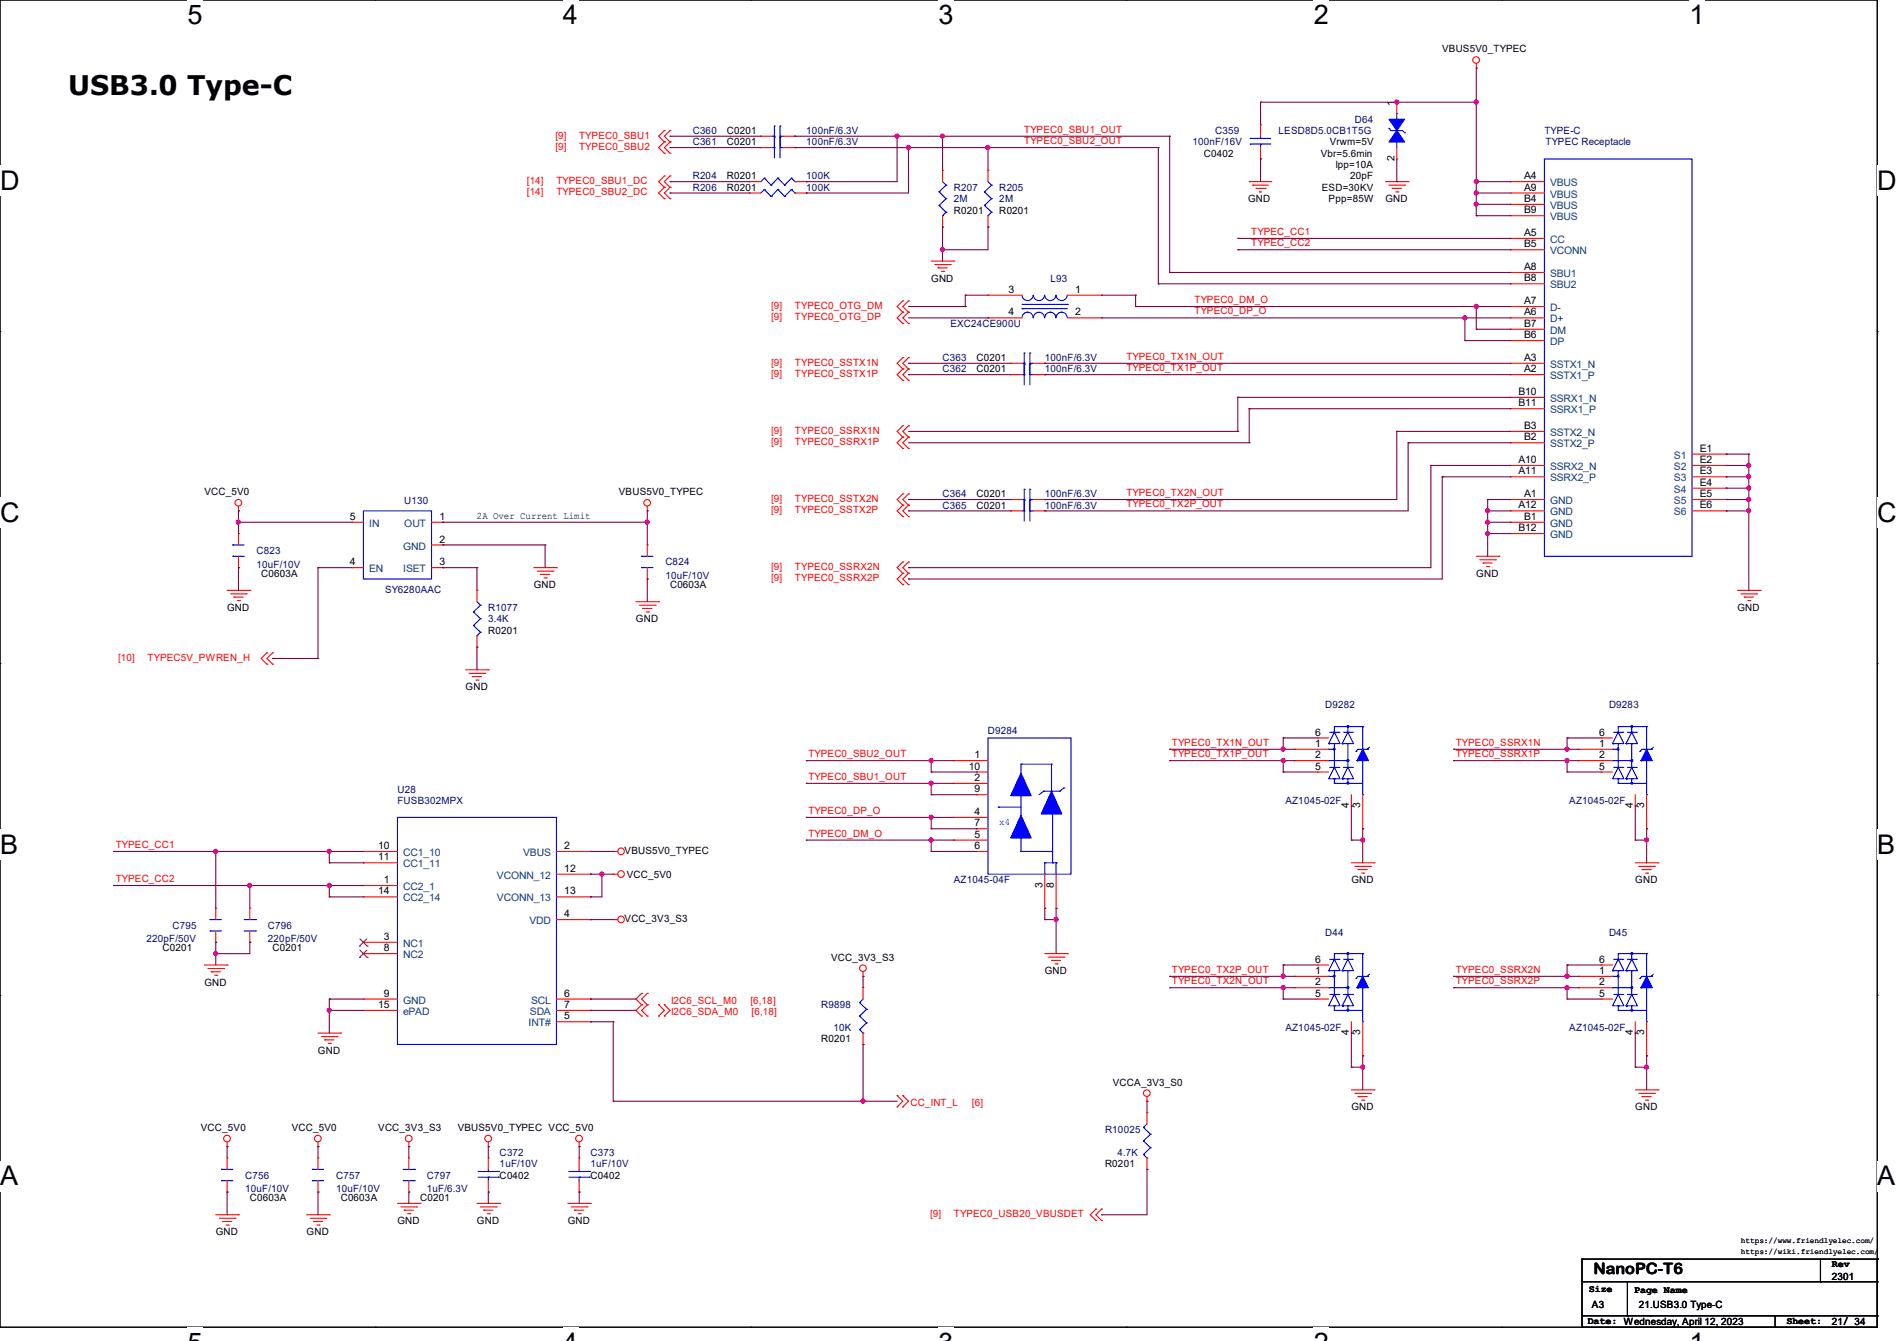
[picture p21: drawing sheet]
<svg xmlns="http://www.w3.org/2000/svg" width="297mm" height="210mm" viewBox="0 0 297 210" stroke-linecap="round" stroke-linejoin="round" font-family="sans-serif">
<defs><g id="words">
<g font-size="4.2">
<text x="29.4" y="3.8">5</text>
<text x="88.1" y="3.8">4</text>
<text x="146.9" y="3.8">3</text>
<text x="205.7" y="3.8">2</text>
<text x="264.5" y="3.8">1</text>
<text x="10.7" y="14.9">USB3.0 Type-C</text>
<text x="0" y="29.8">D</text>
<text x="293.9" y="29.8">D</text>
<text x="0" y="81.7">C</text>
<text x="293.9" y="81.7">C</text>
<text x="0" y="133.7">B</text>
<text x="293.9" y="133.7">B</text>
<text x="0" y="185.6">A</text>
<text x="293.9" y="185.6">A</text>
</g>
<text font-size="2.5" x="249.5" y="199.5">NanoPC-T6</text>
<g font-size="1.6">
<text x="225.8" y="8.2">VBUS5V0_TYPEC</text>
<text x="218.3" y="16.6" transform="rotate(-90 218.3 16.6)">1</text>
<text x="113.8" y="21">C0201</text>
<text x="113.8" y="22.8">C0201</text>
<text x="208.2" y="22.8">Vrwm=5V</text>
<text x="113.8" y="28.1">R0201</text>
<text x="113.8" y="29.9">R0201</text>
<text x="188.5" y="24.6">C0402</text>
<text x="206.8" y="24.6">Vbr=5.6min</text>
<text x="207" y="29.9">ESD=30KV</text>
<text x="209.1" y="26.3">Ipp=10A</text>
<text x="211.4" y="28.1">20pF</text>
<text x="218.3" y="25.2" transform="rotate(-90 218.3 25.2)">2</text>
<text x="238.6" y="28.1">A4</text>
<text x="238.6" y="29.8">A9</text>
<text x="149.4" y="33.4">R0201</text>
<text x="156.5" y="33.4">R0201</text>
<text x="195.4" y="31.7">GND</text>
<text x="208" y="31.7">Ppp=85W</text>
<text x="216.9" y="31.7">GND</text>
<text x="238.6" y="33.4">B9</text>
<text x="238.6" y="31.6">B4</text>
<text x="238.6" y="37">A5</text>
<text x="238.6" y="38.7">B5</text>
<text x="145.8" y="44.1">GND</text>
<text x="157.9" y="45.8">3</text>
<text x="168.4" y="45.8">1</text>
<text x="238.6" y="47.6">A7</text>
<text x="238.6" y="42.3">A8</text>
<text x="238.6" y="44.1">B8</text>
<text x="157.9" y="49.4">4</text>
<text x="168.4" y="49.4">2</text>
<text x="238.6" y="49.4">A6</text>
<text x="238.6" y="51.2">B7</text>
<text x="238.6" y="53">B6</text>
<text x="152.9" y="56.6">C0201</text>
<text x="152.9" y="58.3">C0201</text>
<text x="238.6" y="58.3">A2</text>
<text x="238.6" y="56.5">A3</text>
<text x="237.7" y="63.6">B11</text>
<text x="237.7" y="61.8">B10</text>
<text x="238.6" y="67.2">B3</text>
<text x="238.6" y="69">B2</text>
<text x="266.1" y="70.7">E1</text>
<text x="32" y="77.6">VCC_5V0</text>
<text x="96.9" y="77.6">VBUS5V0_TYPEC</text>
<text x="152.9" y="77.9">C0201</text>
<text x="237.7" y="72.5">A10</text>
<text x="237.7" y="74.3">A11</text>
<text x="238.6" y="77.9">A1</text>
<text x="266.1" y="72.5">E2</text>
<text x="266.1" y="74.3">E3</text>
<text x="266.1" y="76.1">E4</text>
<text x="266.1" y="77.9">E5</text>
<text x="54.8" y="81.4">5</text>
<text x="68.8" y="81.4">1</text>
<text x="74.7" y="81.2">2A Over Current Limit</text>
<text x="152.9" y="79.7">C0201</text>
<text x="237.7" y="79.6">A12</text>
<text x="237.7" y="83.2">B12</text>
<text x="238.6" y="81.4">B1</text>
<text x="266.1" y="79.6">E6</text>
<text x="54.8" y="88.5">4</text>
<text x="68.8" y="85">2</text>
<text x="68.8" y="88.5">3</text>
<text x="35.6" y="95.7">GND</text>
<text x="40.9" y="90.3">C0603A</text>
<text x="83.6" y="92.1">GND</text>
<text x="104.9" y="92.1">C0603A</text>
<text x="231.1" y="90.3">GND</text>
<text x="272" y="95.7">GND</text>
<text x="76.5" y="99.2">R0201</text>
<text x="99.6" y="97.4">GND</text>
<text x="72.9" y="108.1">GND</text>
<text x="152.6" y="118.7">1</text>
<text x="205.9" y="117">1</text>
<text x="205.9" y="118.7">2</text>
<text x="205.9" y="115.2">6</text>
<text x="250.4" y="117">1</text>
<text x="250.4" y="118.7">2</text>
<text x="250.4" y="115.2">6</text>
<text x="151.7" y="120.5">10</text>
<text x="152.6" y="122.3">2</text>
<text x="152.6" y="124.1">9</text>
<text x="205.9" y="120.5">5</text>
<text x="250.4" y="120.5">5</text>
<text x="152.6" y="127.6">4</text>
<text x="152.6" y="131.2">5</text>
<text x="152.6" y="129.4">7</text>
<text x="211.2" y="126.6" transform="rotate(-90 211.2 126.6)">4</text>
<text x="213" y="126.6" transform="rotate(-90 213 126.6)">3</text>
<text x="255.7" y="126.6" transform="rotate(-90 255.7 126.6)">4</text>
<text x="257.4" y="126.6" transform="rotate(-90 257.4 126.6)">3</text>
<text x="59.2" y="133">10</text>
<text x="59.2" y="134.7">11</text>
<text x="88.3" y="133">2</text>
<text x="88.3" y="136.5">12</text>
<text x="97.8" y="133.7">VBUS5V0_TYPEC</text>
<text x="98.1" y="137.5">VCC_5V0</text>
<text x="152.6" y="133">6</text>
<text x="59.2" y="140.1">14</text>
<text x="60.1" y="138.3">1</text>
<text x="88.3" y="143.6">4</text>
<text x="88.3" y="140.1">13</text>
<text x="163.2" y="139" transform="rotate(-90 163.2 139)">3</text>
<text x="165" y="139" transform="rotate(-90 165 139)">8</text>
<text x="211.6" y="138.3">GND</text>
<text x="256" y="138.3">GND</text>
<text x="25.4" y="149">C0201</text>
<text x="42.7" y="149">C0201</text>
<text x="60.1" y="147.2">3</text>
<text x="60.1" y="149">8</text>
<text x="97.8" y="144.4">VCC_3V3_S3</text>
<text x="32" y="154.3">GND</text>
<text x="130.1" y="150.4">VCC_3V3_S3</text>
<text x="163.6" y="152.6">GND</text>
<text x="205.9" y="152.5">1</text>
<text x="205.9" y="154.3">2</text>
<text x="205.9" y="150.8">6</text>
<text x="250.4" y="152.5">1</text>
<text x="250.4" y="154.3">2</text>
<text x="250.4" y="150.8">6</text>
<text x="59.2" y="157.9">15</text>
<text x="60.1" y="156.1">9</text>
<text x="88.3" y="159.6">5</text>
<text x="88.3" y="156.1">6</text>
<text x="88.3" y="157.9">7</text>
<text x="205.9" y="156.1">5</text>
<text x="250.4" y="156.1">5</text>
<text x="49.8" y="165">GND</text>
<text x="128.6" y="163.2">R0201</text>
<text x="211.2" y="162.1" transform="rotate(-90 211.2 162.1)">4</text>
<text x="213" y="162.1" transform="rotate(-90 213 162.1)">3</text>
<text x="255.7" y="162.1" transform="rotate(-90 255.7 162.1)">4</text>
<text x="257.4" y="162.1" transform="rotate(-90 257.4 162.1)">3</text>
<text x="174.2" y="170">VCCA_3V3_S0</text>
<text x="211.6" y="173.9">GND</text>
<text x="256" y="173.9">GND</text>
<text x="31.5" y="177.1">VCC_5V0</text>
<text x="45.7" y="177.1">VCC_5V0</text>
<text x="59.2" y="177.1">VCC_3V3_S3</text>
<text x="71.7" y="177.1">VBUS5V0_TYPEC VCC_5V0</text>
<text x="78.2" y="184.6">C0402</text>
<text x="92.5" y="184.6">C0402</text>
<text x="173" y="182.8">R0201</text>
<text x="39.1" y="188.1">C0603A</text>
<text x="53.3" y="188.1">C0603A</text>
<text x="62.2" y="191.7">GND</text>
<text x="65.8" y="188.1">C0201</text>
<text x="74.7" y="191.7">GND</text>
<text x="88.9" y="191.7">GND</text>
<text x="33.8" y="193.5">GND</text>
<text x="48" y="193.5">GND</text>
<text x="248.8" y="202.4">Size</text>
<text x="255.9" y="202.5">Page Name</text>
<text x="286.8" y="200.4">2301</text>
<text x="286.8" y="198.5">Rev</text>
<text x="248.6" y="207.3">Date: Wednesday, April 12, 2023</text>
<text x="249.3" y="204.8">A3</text>
<text x="256.6" y="204.8">21.USB3.0 Type-C</text>
<text x="279.7" y="207.3">Sheet:</text>
<text x="286.8" y="207.5">21/ 34</text>
</g>
<g font-size="1.6" fill="#f00">
<text x="87" y="23.5">[9]</text>
<text x="87" y="21.7">[9]</text>
<text x="90.7" y="23.5">TYPEC0_SBU2</text>
<text x="90.7" y="21.7">TYPEC0_SBU1</text>
<text x="160.4" y="20.8">TYPEC0_SBU1_OUT</text>
<text x="160.4" y="22.6">TYPEC0_SBU2_OUT</text>
<text x="82.5" y="28.8">[14]</text>
<text x="87.1" y="28.8">TYPEC0_SBU1_DC</text>
<text x="82.5" y="30.6">[14]</text>
<text x="87.1" y="30.6">TYPEC0_SBU2_DC</text>
<text x="195.9" y="36.8">TYPEC_CC1</text>
<text x="195.9" y="38.6">TYPEC_CC2</text>
<text x="187" y="47.5">TYPEC0_DM_O</text>
<text x="120.7" y="48.4">[9]</text>
<text x="120.7" y="50.2">[9]</text>
<text x="124.5" y="48.4">TYPEC0_OTG_DM</text>
<text x="124.5" y="50.2">TYPEC0_OTG_DP</text>
<text x="187" y="49.2">TYPEC0_DP_O</text>
<text x="120.7" y="57.3">[9]</text>
<text x="120.7" y="59.1">[9]</text>
<text x="124.5" y="57.3">TYPEC0_SSTX1N</text>
<text x="124.5" y="59.1">TYPEC0_SSTX1P</text>
<text x="176.4" y="58.1">TYPEC0_TX1P_OUT</text>
<text x="176.4" y="56.3">TYPEC0_TX1N_OUT</text>
<text x="120.7" y="67.9">[9]</text>
<text x="120.7" y="69.7">[9]</text>
<text x="124.5" y="67.9">TYPEC0_SSRX1N</text>
<text x="124.5" y="69.7">TYPEC0_SSRX1P</text>
<text x="176.4" y="77.7">TYPEC0_TX2N_OUT</text>
<text x="120.7" y="80.4">[9]</text>
<text x="120.7" y="78.6">[9]</text>
<text x="124.5" y="80.4">TYPEC0_SSTX2P</text>
<text x="124.5" y="78.6">TYPEC0_SSTX2N</text>
<text x="176.4" y="79.5">TYPEC0_TX2P_OUT</text>
<text x="120.7" y="89.3">[9]</text>
<text x="124.5" y="89.3">TYPEC0_SSRX2N</text>
<text x="120.7" y="91.1">[9]</text>
<text x="124.5" y="91.1">TYPEC0_SSRX2P</text>
<text x="18.5" y="103.5">[10]</text>
<text x="23.1" y="103.5">TYPEC5V_PWREN_H</text>
<text x="126.6" y="118.6">TYPEC0_SBU2_OUT</text>
<text x="183.5" y="118.6">TYPEC0_TX1P_OUT</text>
<text x="183.5" y="116.8">TYPEC0_TX1N_OUT</text>
<text x="227.9" y="116.8">TYPEC0_SSRX1N</text>
<text x="227.9" y="118.6">TYPEC0_SSRX1P</text>
<text x="126.6" y="122.1">TYPEC0_SBU1_OUT</text>
<text x="126.6" y="127.5">TYPEC0_DP_O</text>
<text x="126.6" y="131">TYPEC0_DM_O</text>
<text x="18.1" y="132.8">TYPEC_CC1</text>
<text x="18.1" y="138.1">TYPEC_CC2</text>
<text x="183.5" y="152.4">TYPEC0_TX2P_OUT</text>
<text x="183.5" y="154.1">TYPEC0_TX2N_OUT</text>
<text x="227.9" y="154.1">TYPEC0_SSRX2P</text>
<text x="227.9" y="152.4">TYPEC0_SSRX2N</text>
<text x="105.1" y="157.2">I2C6_SCL_M0</text>
<text x="105.1" y="159">I2C6_SDA_M0</text>
<text x="117.5" y="157.2">[6,18]</text>
<text x="117.7" y="159">[6,18]</text>
<text x="142.6" y="173.2">CC_INT_L</text>
<text x="152.2" y="173.2">[6]</text>
<text x="145.6" y="190.6">[9]</text>
<text x="149.4" y="190.6">TYPEC0_USB20_VBUSDET</text>
</g>
<g font-size="1.6" fill="#000080">
<text x="108.5" y="21">C360</text>
<text x="108.5" y="22.8">C361</text>
<text x="126.2" y="21">100nF/6.3V</text>
<text x="126.2" y="22.8">100nF/6.3V</text>
<text x="186.7" y="22.8">100nF/16V</text>
<text x="190.2" y="21">C359</text>
<text x="200.2" y="21">LESD8D5.0CB1T5G</text>
<text x="212.1" y="19.2">D64</text>
<text x="241.8" y="21">TYPE-C</text>
<text x="242" y="22.8">TYPEC Receptacle</text>
<text x="108.5" y="28.1">R204</text>
<text x="108.5" y="29.9">R206</text>
<text x="126.2" y="28.1">100K</text>
<text x="126.2" y="29.9">100K</text>
<text x="149.4" y="29.9">R207</text>
<text x="156.5" y="29.9">R205</text>
<text x="149.4" y="31.7">2M</text>
<text x="156.5" y="31.7">2M</text>
<text x="164.5" y="44.1">L93</text>
<text x="148.8" y="51.2">EXC24CE900U</text>
<text x="147.6" y="56.6">C363</text>
<text x="147.6" y="58.3">C362</text>
<text x="163.6" y="56.6">100nF/6.3V</text>
<text x="163.6" y="58.3">100nF/6.3V</text>
<text x="147.6" y="77.9">C364</text>
<text x="163.6" y="77.9">100nF/6.3V</text>
<text x="63.3" y="78.9">U130</text>
<text x="147.6" y="79.7">C365</text>
<text x="163.6" y="79.7">100nF/6.3V</text>
<text x="40.2" y="86.8">C823</text>
<text x="40.2" y="88.9">10uF/10V</text>
<text x="104.2" y="88.6">C824</text>
<text x="60.3" y="92.8">SY6280AAC</text>
<text x="76.5" y="95.7">R1077</text>
<text x="104.2" y="90.7">10uF/10V</text>
<text x="76.5" y="97.4">3.4K</text>
<text x="207.5" y="111">D9282</text>
<text x="251.9" y="111">D9283</text>
<text x="154.7" y="114.9">D9284</text>
<text x="62.2" y="124.1">U28</text>
<text x="62.2" y="125.9">FUSB302MPX</text>
<text x="201.3" y="125.9">AZ1045-02F</text>
<text x="245.7" y="125.9">AZ1045-02F</text>
<text x="149.4" y="138.3">AZ1045-04F</text>
<text x="22.9" y="147.6">220pF/50V</text>
<text x="27" y="145.5">C795</text>
<text x="42" y="145.5">C796</text>
<text x="42" y="147.6">220pF/50V</text>
<text x="207.5" y="146.5">D44</text>
<text x="251.9" y="146.5">D45</text>
<text x="128.6" y="157.9">R9898</text>
<text x="130.5" y="161.5">10K</text>
<text x="201.3" y="161.5">AZ1045-02F</text>
<text x="245.7" y="161.5">AZ1045-02F</text>
<text x="173" y="177.5">R10025</text>
<text x="38.4" y="184.6">C756</text>
<text x="52.6" y="184.6">C757</text>
<text x="66.8" y="184.6">C797</text>
<text x="78.2" y="181">C372</text>
<text x="78.2" y="182.8">1uF/10V</text>
<text x="92.5" y="181">C373</text>
<text x="92.5" y="182.8">1uF/10V</text>
<text x="175" y="181">4.7K</text>
<text x="38.4" y="186.7">10uF/10V</text>
<text x="52.6" y="186.7">10uF/10V</text>
<text x="66.8" y="186.7">1uF/6.3V</text>
</g>
<g font-size="1.6" fill="#004080">
<text x="242.7" y="29.2">VBUS</text>
<text x="242.7" y="30.9">VBUS</text>
<text x="242.7" y="34.5">VBUS</text>
<text x="242.7" y="32.7">VBUS</text>
<text x="242.7" y="38.1">CC</text>
<text x="242.7" y="39.8">VCONN</text>
<text x="242.7" y="43.4">SBU1</text>
<text x="242.7" y="45.2">SBU2</text>
<text x="242.7" y="50.5">D+</text>
<text x="242.7" y="48.7">D-</text>
<text x="242.7" y="52.3">DM</text>
<text x="242.7" y="59.4">SSTX1_P</text>
<text x="242.7" y="57.6">SSTX1_N</text>
<text x="242.7" y="54.1">DP</text>
<text x="242.7" y="64.7">SSRX1_P</text>
<text x="242.7" y="63">SSRX1_N</text>
<text x="242.7" y="68.3">SSTX2_N</text>
<text x="242.7" y="70.1">SSTX2_P</text>
<text x="262.1" y="71.8">S1</text>
<text x="242.7" y="73.6">SSRX2_N</text>
<text x="242.7" y="75.4">SSRX2_P</text>
<text x="262.1" y="73.6">S2</text>
<text x="262.1" y="75.4">S3</text>
<text x="262.1" y="77.2">S4</text>
<text x="57.8" y="82.5">IN</text>
<text x="63.3" y="82.5">OUT</text>
<text x="242.7" y="79">GND</text>
<text x="242.7" y="80.7">GND</text>
<text x="242.7" y="82.5">GND</text>
<text x="262.1" y="79">S5</text>
<text x="262.1" y="80.7">S6</text>
<text x="57.8" y="89.6">EN</text>
<text x="63.1" y="86.1">GND</text>
<text x="63.1" y="89.6">ISET</text>
<text x="242.7" y="84.3">GND</text>
<text x="63.1" y="134.1">CC1_10</text>
<text x="63.1" y="135.8">CC1_11</text>
<text x="77.8" y="137.6">VCONN_12</text>
<text x="81.9" y="134.1">VBUS</text>
<text x="63.1" y="139.4">CC2_1</text>
<text x="63.1" y="141.2">CC2_14</text>
<text x="77.8" y="141.2">VCONN_13</text>
<text x="63.1" y="148.3">NC1</text>
<text x="82.9" y="144.7">VDD</text>
<text x="63.1" y="150.1">NC2</text>
<text x="63.1" y="157.2">GND</text>
<text x="63.1" y="159">ePAD</text>
<text x="82.8" y="160.7">INT#</text>
<text x="83" y="159">SDA</text>
<text x="83.1" y="157.2">SCL</text>
</g>
<text font-size="1.6" fill="#00f" x="156.5" y="129.2">x4</text>
<g font-size="1.2">
<text x="272.6" y="196.4">https://wiki.friendlyelec.com/</text>
<text x="272.6" y="194.6">https://www.friendlyelec.com/</text>
</g>
</g></defs>
<path d="M0 0h293.9v207.9h-293.9z" fill="none" stroke="#000" stroke-width=".17"/>
<g fill="#fff">
<path d="M29.4 0h2.3v4.7h-2.3z"/>
<path d="M29.4 207.9h2.3v2.1h-2.3z"/>
</g>
<path d="M58.8 0h.1M58.8 207.9h.1" fill="none" stroke="#000" stroke-width=".17"/>
<g fill="#fff">
<path d="M88.1 0h2.4v4.7h-2.4z"/>
<path d="M88.1 207.9h2.4v2.1h-2.4z"/>
</g>
<path d="M117.6 0h.1M117.6 207.9h.1" fill="none" stroke="#000" stroke-width=".17"/>
<g fill="#fff">
<path d="M146.9 0h2.4v4.7h-2.4z"/>
<path d="M146.9 207.9h2.4v2.1h-2.4z"/>
</g>
<path d="M176.3 0h.1M176.3 207.9h.1" fill="none" stroke="#000" stroke-width=".17"/>
<g fill="#fff">
<path d="M205.7 0h2.4v4.7h-2.4z"/>
<path d="M205.7 207.9h2.4v2.1h-2.4z"/>
</g>
<path d="M235.1 0h.1M235.1 207.9h.1" fill="none" stroke="#000" stroke-width=".17"/>
<g fill="#fff">
<path d="M264.5 0h2.4v4.7h-2.4z"/>
<path d="M264.5 207.9h2.4v2.1h-2.4z"/>
<path d="M0 26h3v4.7h-3z"/>
<path d="M293.9 26h3.1v4.7h-3.1z"/>
<path d="M0 77.9h3v4.7h-3z"/>
<path d="M293.9 77.9h3.1v4.7h-3.1z"/>
</g>
<path d="M0 51.9h.1M293.9 51.9h.1" fill="none" stroke="#000" stroke-width=".17"/>
<g fill="#fff">
<path d="M0 129.9h2.8v4.7h-2.8z"/>
<path d="M293.9 129.9h2.9v4.7h-2.9z"/>
</g>
<path d="M0 103.9h.1M293.9 103.9h.1" fill="none" stroke="#000" stroke-width=".17"/>
<g fill="#fff">
<path d="M0 181.8h2.8v4.8h-2.8z"/>
<path d="M293.8 181.8h3v4.8h-3z"/>
</g>
<g fill="none" stroke="#000" stroke-width=".17">
<path d="M0 155.9h.1M293.9 155.9h.1M247.7 197.2h.1M247.7 197.2v10.7M247.7 197.2h46.2M285 197.2v3.5M293.9 197.2h.1M293.9 197.2v10.7h-46.2M247.7 207.9h.1M247.7 200.7h46.2M247.7 206.1h46.2M254.8 206.1h.1"/>
<path d="M254.8 200.7v5.4M258.4 206.1h.1M277.9 207.9h.1M277.9 206.1v1.8M285 200.7h.1M293.9 200.7h.1M293.9 206.1h.1"/>
</g>
<g fill="none" stroke="#f00" stroke-width=".17">
<path d="M197.4 19.6h.1M197.4 19.6v1.7M218.7 16h.1M218.7 16v1.8M231.1 10.7h.1M231.1 9.9v.8M104 24h.1M104 22.2h.1M104 20.4h.1M104 31.1h.1M104 29.3h.1M104 27.6h.1"/>
<path d="M104 22.2l-.9 .9 .9 .9M104 20.4l-.9 .9 .9 .9M104 29.3l-.9 .9 .9 .9M104 27.6l-.9 .8 .9 .9M104.9 24h.1M104.9 22.2h.1M104.9 20.4h.1M104.9 31.1h.1M104.9 29.3h.1M104.9 27.6h.1M104.9 22.2l-.9 .9 .9 .9M104.9 20.4l-.9 .9 .9 .9"/>
<path d="M104.9 29.3l-.9 .9 .9 .9M104.9 27.6l-.9 .8 .9 .9M117.3 28.4h.1M117.3 30.2h.1M117.3 28.4h1.8M117.3 30.2h1.8M119.1 21.3h.1M119.1 23.1h.1M119.1 21.3h1.8M119.1 23.1h1.8M122.7 21.3h1.8M122.7 23.1h1.8"/>
<path d="M124.5 21.3h.1M124.5 23.1h.1M124.5 28.4h1.7M124.5 30.2h1.7M126.2 28.4h.1M126.2 30.2h.1M147.6 26.7h.1M147.6 35.6h.1M147.6 26.7v1.7M147.6 33.8v1.8M154.7 26.7h.1M154.7 35.6h.1"/>
<path d="M154.7 26.7v1.7M154.7 33.8v1.8M195.6 28.4h.1M195.6 28.4h3.5M196.1 29h.1M196.1 29h2.5M196.6 29.5h1.5M197.2 30.1h.1M197.2 30.1h.3M197.4 24.9h.1M197.4 23.1v1.8M198.1 29.5h.1"/>
<path d="M216.9 28.4h3.6M217.5 29h2.4M218 29.5h.1M218 29.5h1.4M218.5 30.1h.4M218.7 24.9h.1M218.7 23.1v1.8M218.9 30.1h.1M219.9 29h.1M220.5 28.4h.1M236.5 28.4h.1M236.5 37.3h.1"/>
<path d="M236.5 30.2h.1M236.5 33.8h.1M236.5 39.1h.1M236.5 32h.1M236.5 28.4h5.3M236.5 37.3h5.3M236.5 30.2h5.3M236.5 33.8h5.3M236.5 39.1h5.3M236.5 32h5.3M141.4 57.8h.1M141.4 56h.1"/>
<path d="M141.4 59.6h.1M141.4 48.9h.1M141.4 47.1h.1M141.4 50.7h.1M141.4 56l-.9 .9 .9 .9M141.4 57.8l-.9 .9 .9 .9M141.4 47.1l-.9 .9 .9 .9M141.4 48.9l-.9 .9 .9 .9M142.2 57.8h.1M142.2 56h.1M142.2 59.6h.1M142.2 48.9h.1"/>
<path d="M142.2 47.1h.1M142.2 50.7h.1M142.2 56l-.8 .9 .8 .9M142.2 57.8l-.8 .9 .8 .9M142.2 47.1l-.8 .9 .8 .9M142.2 48.9l-.8 .9 .8 .9M145.8 40.9h3.6M146.3 41.4h2.5M146.9 42h.1M146.9 42h1.4M147.4 42.5h.3M147.7 42.5h.1"/>
<path d="M148.8 41.4h.1M149.4 40.9h.1M154.7 46.2h.1M154.7 49.8h.1M154.7 46.2h5.3M154.7 49.8h5.3M158.2 56.9h.1M158.2 58.7h.1M158.2 56.9h1.8M158.2 58.7h1.8M161.8 56.9h1.8M161.8 58.7h1.8"/>
<path d="M163.6 56.9h.1M163.6 58.7h.1M167.1 46.2h5.4M167.1 49.8h5.4M172.5 46.2h.1M172.5 49.8h.1M236.5 58.7h.1M236.5 56.9h.1M236.5 49.8h.1M236.5 48h.1M236.5 42.7h.1M236.5 44.4h.1"/>
<path d="M236.5 51.6h.1M236.5 53.3h.1M236.5 56.9h5.3M236.5 49.8h5.3M236.5 58.7h5.3M236.5 48h5.3M236.5 42.7h5.3M236.5 44.4h5.3M236.5 51.6h5.3M236.5 53.3h5.3M37.3 79.3v.7M101.3 79.3v.7"/>
<path d="M141.4 68.5h.1M141.4 66.7h.1M141.4 79.1h.1M141.4 77.3h.1M141.4 70.2h.1M141.4 66.7l-.9 .9 .9 .9M141.4 79.1l-.9 .9 .9 .9M141.4 77.3l-.9 .9 .9 .9M141.4 68.5l-.9 .8 .9 .9M142.2 68.5h.1M142.2 66.7h.1M142.2 79.1h.1"/>
<path d="M142.2 77.3h.1M142.2 70.2h.1M142.2 66.7l-.8 .9 .8 .9M142.2 79.1l-.8 .9 .8 .9M142.2 77.3l-.8 .9 .8 .9M142.2 68.5l-.8 .8 .8 .9M158.2 78.2h.1M158.2 78.2h1.8M161.8 78.2h1.8M163.6 78.2h.1M236.5 78.2h.1M236.5 72.9h.1"/>
<path d="M236.5 74.7h.1M236.5 64h.1M236.5 62.2h.1M236.5 67.6h.1M236.5 69.3h.1M236.5 78.2h5.3M236.5 72.9h5.3M236.5 74.7h5.3M236.5 64h5.3M236.5 62.2h5.3M236.5 67.6h5.3M236.5 69.3h5.3"/>
<path d="M264.9 78.2h5.4M264.9 72.9h5.4M264.9 74.7h5.4M264.9 71.1h5.4M264.9 76.5h5.4M270.3 71.1h.1M270.3 72.9h.1M270.3 74.7h.1M270.3 76.5h.1M270.3 78.2h.1M35.6 92.5h3.5M36.1 93h2.5"/>
<path d="M36.6 93.5h.1M36.6 93.5h1.5M37.2 94.1h.3M37.3 80h.1M37.3 83.6h.1M37.3 88.9h.1M37.3 83.6v1.7M37.3 87.1v1.8M37.5 94.1h.1M38.6 93h.1M39.1 92.5h.1M55.1 88.9h.1"/>
<path d="M55.1 81.8h.1M55.1 88.9h1.8M55.1 81.8h1.8M67.6 88.9h1.7M67.6 81.8h1.7M67.6 85.3h1.7M69.3 81.8h.1M69.3 85.3h.1M69.3 88.9h.1M74.7 92.5h.1M74.7 92.5v1.7M74.7 99.6v1.7"/>
<path d="M83.6 88.9h3.5M84.1 89.5h2.5M84.6 90h.1M84.6 90h1.5M85.2 90.5h.3M85.5 90.5h.1M86.6 89.5h.1M87.1 88.9h.1M99.6 94.2h3.5M100.1 94.8h2.5M100.6 95.3h.1M100.6 95.3h1.5"/>
<path d="M101.2 95.8h.3M101.3 80h.1M101.3 85.3h.1M101.3 90.7h.1M101.3 85.3v1.8M101.3 88.9v1.8M101.5 95.8h.1M102.6 94.8h.1M103.1 94.2h.1M141.4 80.9h.1M141.4 89.8h.1M141.4 88h.1"/>
<path d="M141.4 91.6h.1M141.4 88l-.9 .9 .9 .9M141.4 89.8l-.9 .9 .9 .9M142.2 80.9h.1M142.2 89.8h.1M142.2 88h.1M142.2 91.6h.1M142.2 88l-.8 .9 .8 .9M142.2 89.8l-.8 .9 .8 .9M158.2 80h.1M158.2 80h1.8M161.8 80h1.8"/>
<path d="M163.6 80h.1M231.1 87.1h3.6M231.7 87.7h2.4M232.2 88.2h.1M232.2 88.2h1.4M232.7 88.7h.4M233.1 88.7h.1M234.1 87.7h.1M234.7 87.1h.1M236.5 80h.1M236.5 83.6h.1M236.5 81.8h.1"/>
<path d="M236.5 80h5.3M236.5 83.6h5.3M236.5 81.8h5.3M264.9 80h5.4M270.3 80h.1M272 92.5h3.6M272.6 93h2.4M273.1 93.5h.1M273.1 93.5h1.4M273.6 94.1h.4M274 94.1h.1M275 93h.1"/>
<path d="M275.6 92.5h.1M41.8 104h.1M41.8 102.2h.1M41.8 102.2l-.9 .9 .9 .9M42.7 104h.1M42.7 102.2h.1M42.7 102.2l-.9 .9 .9 .9M72.9 104.9h3.6M73.4 105.5h2.5M74 106h.1M74 106h1.4M74.5 106.5h.3"/>
<path d="M74.7 101.3h.1M74.8 106.5h.1M75.9 105.5h.1M76.5 104.9h.1M149.4 119.1h.1M149.4 119.1h5.3M202.7 117.3h.1M202.7 119.1h.1M202.7 117.3h5.3M202.7 119.1h5.3M206.2 115.6h.1M206.2 115.6h1.8"/>
<path d="M247.1 117.3h.1M247.1 119.1h.1M247.1 117.3h5.4M247.1 119.1h5.4M250.7 115.6h.1M250.7 115.6h1.8M56.9 138.7h.1M56.9 133.3h.1M56.9 135.1h.1M56.9 133.3h5.3M56.9 135.1h5.3M56.9 138.7h5.3"/>
<path d="M87.1 136.9h5.4M87.1 133.3h5.4M92.5 133.3h.1M92.5 136.9h.1M96 136.9h.1M96 133.3h.1M96 136.9h.7M96 133.3h.7M149.4 122.7h.1M149.4 128h.1M149.4 131.6h.1M149.4 122.7h5.3"/>
<path d="M149.4 128h5.3M149.4 131.6h5.3M152.9 133.3h.1M152.9 129.8h.1M152.9 124.5h.1M152.9 120.9h.1M152.9 133.3h1.8M152.9 120.9h1.8M152.9 129.8h1.8M152.9 124.5h1.8M163.6 136.9v5.3M165.4 136.9v5.3"/>
<path d="M206.2 120.9h.1M206.2 120.9h1.8M211.6 126.2h.1M211.6 135.1h3.5M211.6 124.5v1.7M212.1 135.7h2.5M212.6 136.2h.1M212.6 136.2h1.5M213.2 136.7h.3M213.4 129.8h.1M213.4 124.5v5.3M213.5 136.7h.1"/>
<path d="M214.6 135.7h.1M215.1 135.1h.1M250.7 120.9h.1M250.7 120.9h1.8M256 126.2h.1M256 135.1h3.6M256 124.5v1.7M256.6 135.7h2.4M257.1 136.2h.1M257.1 136.2h1.4M257.6 136.7h.4M257.8 129.8h.1"/>
<path d="M257.8 124.5v5.3M258 136.7h.1M259 135.7h.1M259.6 135.1h.1M32 151.1h3.6M32.6 151.7h2.4M33.1 152.2h.1M33.1 152.2h1.4M33.6 152.7h.4M33.8 147.6h.1M33.8 142.2h.1M33.8 142.2v1.8"/>
<path d="M33.8 145.8v1.8M34 152.7h.1M35 151.7h.1M35.6 151.1h.1M39.1 147.6h.1M39.1 142.2h.1M39.1 142.2v1.8M39.1 145.8v1.8M56.9 147.6h.1M56.9 149.4h.1M56.9 156.5h.1M56.9 140.5h.1"/>
<path d="M56.9 158.2h.1M56.9 149.4h5.3M56.9 156.5h5.3M56.9 147.6h5.3M56.9 158.2h5.3M56.9 140.5h5.3M87.1 144h5.4M87.1 156.5h5.4M87.1 158.2h5.4M87.1 140.5h5.4M92.5 144h.1M92.5 156.5h.1"/>
<path d="M92.5 158.2h.1M92.5 140.5h.1M96 144h.1M96 144h.7M100.5 155.6h.1M100.5 157.4h.1M100.5 159.1h.1M100.5 155.6l-.9 .9 .9 .9M100.5 157.4l-.9 .8 .9 .9M101.3 157.4h.1M101.3 155.6h.1M101.3 159.1h.1"/>
<path d="M101.3 155.6l-.8 .9 .8 .9M101.3 157.4l-.8 .8 .8 .9M103.1 159.1h.1M103.1 157.4h.1M103.1 157.4l.9 .8-.9 .9M104 159.1h.1M104 157.4h.1M104 157.4l.9 .8-.9 .9M135.1 152.9h.1M135.1 154.7h.1M135.1 152.2v.7M135.1 154.7v1.8"/>
<path d="M163.6 142.2h.1M163.6 149.4h3.5M164.1 149.9h2.5M164.6 150.4h.1M164.6 150.4h1.5M165.2 151h.3M165.4 142.2h.1M165.5 151h.1M166.6 149.9h.1M167.1 149.4h.1M202.7 152.9h.1M202.7 154.7h.1"/>
<path d="M202.7 152.9h5.3M202.7 154.7h5.3M206.2 151.1h.1M206.2 156.5h.1M206.2 151.1h1.8M206.2 156.5h1.8M247.1 152.9h.1M247.1 154.7h.1M247.1 152.9h5.4M247.1 154.7h5.4M250.7 151.1h.1M250.7 156.5h.1"/>
<path d="M250.7 151.1h1.8M250.7 156.5h1.8M35.6 179.6h.1M35.6 178.9v.7M49.8 179.6h.1M49.8 161.8h3.5M49.8 178.9v.7M50.3 162.3h2.5M50.8 162.9h.1M50.8 162.9h1.5M51.4 163.4h.3M51.7 163.4h.1"/>
<path d="M52.8 162.3h.1M53.3 161.8h.1M64 179.6h.1M64 178.9v.7M76.5 179.6h.1M76.5 178.9v.7M87.1 160h5.4M90.7 179.6h.1M90.7 178.9v.7M92.5 160h.1M135.1 163.6h.1M135.1 161.8v1.8"/>
<path d="M140.5 173.4h.1M140.5 171.6h.1M140.5 171.6l.9 .9-.9 .9M141.4 173.4h.1M141.4 171.6h.1M141.4 171.6l.8 .9-.8 .9M179.6 172.5h.1M179.6 174.2h.1M179.6 171.7v.8M179.6 174.2v1.8M211.6 161.8h.1M211.6 170.7h3.5"/>
<path d="M211.6 160v1.8M212.1 171.2h2.5M212.6 171.7h.1M212.6 171.7h1.5M213.2 172.3h.3M213.4 165.4h.1M213.4 160v5.4M213.5 172.3h.1M214.6 171.2h.1M215.1 170.7h.1M256 161.8h.1M256 170.7h3.6"/>
<path d="M256 160v1.8M256.6 171.2h2.4M257.1 171.7h.1M257.1 171.7h1.4M257.6 172.3h.4M257.8 165.4h.1M257.8 160v5.4M258 172.3h.1M259 171.2h.1M259.6 170.7h.1M33.8 190.2h3.5M34.3 190.8h2.5"/>
<path d="M34.8 191.3h.1M34.8 191.3h1.5M35.4 191.9h.3M35.6 181.4h.1M35.6 186.7h.1M35.6 181.4v1.7M35.6 184.9v1.8M35.7 191.9h.1M36.8 190.8h.1M37.3 190.2h.1M48 190.2h3.6M48.6 190.8h2.4"/>
<path d="M49.1 191.3h.1M49.1 191.3h1.4M49.6 191.9h.4M49.8 181.4h.1M49.8 186.7h.1M49.8 181.4v1.7M49.8 184.9v1.8M50 191.9h.1M51 190.8h.1M51.6 190.2h.1M62.2 188.5h3.6M62.8 189h2.4"/>
<path d="M63.3 189.5h.1M63.3 189.5h1.4M63.8 190.1h.4M64 186.7h.1M64 181.4h.1M64 181.4v1.7M64 184.9v1.8M64.2 190.1h.1M65.2 189h.1M65.8 188.5h.1M74.7 188.5h3.5M75.2 189h2.5"/>
<path d="M75.7 189.5h.1M75.7 189.5h1.5M76.3 190.1h.3M76.5 181.4h.1M76.5 186.7h.1M76.5 181.4v1.7M76.5 184.9v1.8M76.6 190.1h.1M77.7 189h.1M78.2 188.5h.1M88.9 188.5h3.6M89.5 189h2.4"/>
<path d="M90 189.5h.1M90 189.5h1.4M90.5 190.1h.3M90.7 181.4h.1M90.7 186.7h.1M90.7 181.4v1.7M90.7 184.9v1.8M90.8 190.1h.1M91.9 189h.1M92.5 188.5h.1M171.6 191.1h.1M171.6 189.4h.1"/>
<path d="M171.6 189.4l-.9 .8 .9 .9M172.5 191.1h.1M172.5 189.4h.1M172.5 189.4l-.9 .8 .9 .9M179.6 183.1h.1M179.6 181.4v1.7"/>
<circle cx="231.1" cy="9.4" r=".52"/>
<circle cx="37.3" cy="78.7" r=".52"/>
<circle cx="101.3" cy="78.7" r=".52"/>
<circle cx="97.2" cy="133.3" r=".52"/>
<circle cx="97.2" cy="136.9" r=".52"/>
<circle cx="97.2" cy="144" r=".52"/>
<circle cx="135.1" cy="151.6" r=".52"/>
<circle cx="35.5" cy="178.3" r=".52"/>
<circle cx="49.8" cy="178.3" r=".52"/>
<circle cx="64" cy="178.3" r=".52"/>
<circle cx="76.4" cy="178.3" r=".52"/>
<circle cx="90.7" cy="178.3" r=".52"/>
<circle cx="179.6" cy="171.2" r=".52"/>
</g>
<g fill="none" stroke="#00f" stroke-width=".17">
<path d="M121.2 19.7h.1M121.2 19.7v5M122.1 19.7h.1M122.1 19.7v5M218.7 17.8h.1M218.7 17.8v1.6M119.7 27.9h.1M119.7 29.7h.1M119.7 27.9l-.6 .5M119.7 27.9l1 1.1M119.7 29.7l-.6 .5M119.7 29.7l1 1.1"/>
<path d="M120.7 29h.1M120.7 30.8h.1M120.9 21.3h.3M120.9 23.1h.3M121.2 21.3h.1M121.2 23.1h.1M121.2 21.5h.1M121.8 27.9h.1M121.8 29.7h.1M121.8 27.9l-1.1 1.1M121.8 27.9l1.1 1.1M121.8 29.7l-1.1 1.1"/>
<path d="M121.8 29.7l1.1 1.1M122.1 21.3h.1M122.1 21.5h.1M122.1 23.1h.1M122.1 21.3h.6M122.1 23.1h.6M122.9 29h.1M122.9 30.8h.1M123.9 27.9h.1M123.9 29.7h.1M123.9 27.9l-1 1.1M123.9 27.9l.6 .5"/>
<path d="M123.9 29.7l-1 1.1M123.9 29.7l.6 .5M124.5 28.4h.1M124.5 30.2h.1M147 30.1h.1M147 32.2h.1M147 30.1l1.1 1M147 32.2l1.1 1M147.6 33.8h.1M147.6 28.4l.5 .6M148.1 29h.1M148.1 31.1h.1"/>
<path d="M148.1 33.2h.1M148.1 29l-1.1 1.1M148.1 31.1l-1.1 1.1M148.1 33.2l-.5 .6M154.1 30.1h.1M154.1 32.2h.1M154.1 30.1l1.1 1M154.1 32.2l1.1 1M154.7 33.8h.1M154.7 28.4l.5 .6M155.2 29h.1M155.2 31.1h.1"/>
<path d="M155.2 33.2h.1M155.2 29l-1.1 1.1M155.2 31.1l-1.1 1.1M155.2 33.2l-.5 .6M195.7 22.6h.1M195.7 21.7h.1M195.7 22.6h3.3M195.7 21.7h3.3M197.4 21.7h.1M197.4 22.6h.1M197.4 21.3v.4M197.4 22.6v.5"/>
<path d="M217.5 20.1h.1M217.5 20.1l.3 .3M217.8 20.4h.1M217.8 20.4h1.8l.3 .4M218.7 21.5h.1M218.7 21.5v1.6M219.9 20.8h.1M241.8 24.9h23.1v62.2h-23.1zM160 46.2a.87 .87 0 0 0 .9 .9 .87 .87 0 0 0 .9-.9M160 48.3h.1M160 56.9h.4M160 48.3h7.1"/>
<path d="M160 47.7h7.1M160 58.7h.4M160.4 56.9h.1M160.4 55.3h.1M160.4 58.7h.1M160.4 57.1h.1M160.4 55.3v5M161.2 55.3h.1M161.2 56.9h.1M161.2 57.1h.1M161.2 58.7h.1M161.2 56.9h.6"/>
<path d="M161.2 55.3v5M161.2 58.7h.6M161.8 49.8a.87 .87 0 0 0-.9-.9 .87 .87 0 0 0-.9 .9M161.8 46.2a.87 .87 0 0 0 .9 .9 .87 .87 0 0 0 .8-.9M163.5 49.8a.87 .87 0 0 0-.8-.9 .87 .87 0 0 0-.9 .9M163.6 46.2a.87 .87 0 0 0 .8 .9 .87 .87 0 0 0 .9-.9M165.3 49.8a.87 .87 0 0 0-.9-.9 .87 .87 0 0 0-.8 .9M165.4 46.2a.87 .87 0 0 0 .8 .9 .87 .87 0 0 0 .9-.9M167.1 49.8a.87 .87 0 0 0-.9-.9 .87 .87 0 0 0-.8 .9M167.1 47.7h.1M160 78.2h.4M160.4 78.4h.1"/>
<path d="M160.4 78.2h.1M160.4 76.6h.1M160.4 76.6v5M161.2 78.4h.1M161.2 76.6h.1M161.2 78.2h.1M161.2 76.6v5M161.2 78.2h.6M36.4 85.3h.1M36.4 87.1h.1M36.4 85.3h1.8M36.4 87.1h1.8"/>
<path d="M56.9 80h10.7v10.7h-10.7zM74.1 95.8h.1M74.1 98h.1M74.1 95.8l1.1 1.1M74.1 98l1.1 1M74.7 99.6h.1M74.7 94.2l.5 .6M75.2 94.8h.1M75.2 96.9h.1M75.2 99h.1M75.2 94.8l-1.1 1M75.2 96.9l-1.1 1.1"/>
<path d="M75.2 99l-.5 .6M100.5 87.1h.1M100.5 88.9h.1M100.5 87.1h1.7M100.5 88.9h1.7M160 80h.4M160.4 80h.1M161.2 80h.1M161.2 80h.6M154.7 115.6h13v21.3h-13zM159.9 119.7h.1M159.9 119.7v1.4"/>
<path d="M159.9 119.7h4.7M164.6 119.7h.1M164.6 119.7v4.2M208 117.3h.1M208 119.1h.1M208 117.3h.9M208 119.1h3M208.2 114.7h1.4M208.9 114.7l.9 1.8h-1.8h.2h-.2zM208.9 116.5h.1M208.9 113.8h.1M208.9 113.8v.9"/>
<path d="M208.9 116.5v3.7M208.9 113.8h4.5M209.6 114.7h.1M210.4 114.7h1.4M211 114.7l.9 1.8h-1.8h.3h-.3zM211 116.5h.1M211 113.8h.1M211 113.8v.9M211 116.5v3.7M211.8 114.7h.1M212.3 117.7h.1M213.4 113.8h.1"/>
<path d="M213.4 113.8v3.5M213.4 119.1v5.4M214.1 117.3h.1M214.1 117.3h-1.5l-.3 .4M214.4 117l-.3 .3M252.5 117.3h.1M252.5 119.1h.1M252.5 117.3h.9M252.5 119.1h3M252.6 114.7h1.5M253.4 114.7l.9 1.8h-1.8h.1h-.1zM253.4 116.5h.1"/>
<path d="M253.4 113.8h.1M253.4 113.8h4.4M253.4 113.8v.9M253.4 116.5v3.7M254.1 114.7h.1M254.8 114.7h1.4M255.5 114.7l.9 1.8h-1.8h.2h-.2zM255.5 116.5h.1M255.5 113.8h.1M255.5 113.8v.9M255.5 116.5v3.7M256.2 114.7h.1"/>
<path d="M256.8 117.7h.1M257.8 113.8h.1M257.8 113.8v3.5M257.8 119.1v5.4M258.5 117.3h.1M258.5 117.3h-1.4l-.3 .4M258.9 117l-.4 .3M62.2 128h24.9v35.6h-24.9zM156.3 126.4h.1M156.3 126.4h3.6M159.9 124.6h.1M159.9 133.3h.1"/>
<path d="M159.9 131.2h.1M159.9 124.6v3.2M159.9 131.2v2.1M159.9 133.3h4.9M163.4 123.9h.1M163.4 123.9h2.5M163.4 123.9l-.7 .6M163.6 135.1h.1M163.6 135.1v1.8M163.6 135.1h1.8M164.6 123.9h.1M164.8 135.1h.1"/>
<path d="M164.8 127.5v7.6M165.4 135.1h.1M165.4 135.1v1.8M165.9 123.9h.1M166.6 123.4h.1M166.6 123.4l-.7 .5M208.2 120.2h1.4M208.9 120.2l.9 1.8h-1.8zM208.9 122.7h.1M208.9 122h.1M208.9 122v.7M208.9 122.7h4.5"/>
<path d="M209.6 120.2h.1M210.4 120.2h1.4M211 120.2l.9 1.8h-1.8h.3h-.3zM211 122.7h.1M211 122h.1M211 122v.7M211.8 120.2h.1M213.4 124.5h.1M252.6 120.2h1.5M253.4 120.2l.9 1.8h-1.8zM253.4 122.7h.1M253.4 122h.1"/>
<path d="M253.4 122.7h4.4M253.4 122v.7M254.1 120.2h.1M254.8 120.2h1.4M255.5 120.2l.9 1.8h-1.8h.2h-.2zM255.5 122.7h.1M255.5 122h.1M255.5 122v.7M256.2 120.2h.1M257.8 124.5h.1M32.9 145.8h.1M32.9 144h.1"/>
<path d="M32.9 145.8h1.8M32.9 144h1.8M38.2 145.8h1.8M38.2 144h1.8M40 145.8h.1M40 144h.1M134.6 157h.1M134.6 159.1h.1M134.6 157l1.1 1.1M134.6 159.1l1.1 1.1M135.1 156.5l-.5 .5M135.7 158.1h.1"/>
<path d="M135.7 158.1l-1.1 1M208 152.9h.1M208 154.7h.1M208 152.9h.9M208 154.7h3M208.2 150.2h1.4M208.2 155.7h1.4M208.9 150.2l.9 1.8h-1.8h.2h-.2zM208.9 155.7l.9 1.8h-1.8zM208.9 152h.1M208.9 149.4h.1M208.9 158.2h.1"/>
<path d="M208.9 157.5h.1M208.9 149.4v.8M208.9 152v3.7M208.9 157.5v.7M208.9 158.2h4.5M208.9 149.4h4.5M209.6 150.2h.1M209.6 155.7h.1M210.4 150.2h1.4M210.4 155.7h1.4M211 150.2l.9 1.8h-1.8h.3h-.3zM211 155.7l.9 1.8h-1.8h.3h-.3z"/>
<path d="M211 152h.1M211 149.4h.1M211 158.2h.1M211 157.5h.1M211 149.4v.8M211 152v3.7M211 157.5v.7M211.8 150.2h.1M211.8 155.7h.1M212.3 153.2h.1M213.4 149.4h.1M213.4 149.4v3.5"/>
<path d="M213.4 154.7v5.3M214.1 152.9h.1M214.1 152.9h-1.5l-.3 .3M214.4 152.6l-.3 .3M252.5 152.9h.1M252.5 154.7h.1M252.5 152.9h.9M252.5 154.7h3M252.6 150.2h1.5M252.6 155.7h1.5M253.4 150.2l.9 1.8h-1.8h.1h-.1zM253.4 155.7l.9 1.8h-1.8z"/>
<path d="M253.4 152h.1M253.4 149.4h.1M253.4 158.2h.1M253.4 157.5h.1M253.4 158.2h4.4M253.4 149.4h4.4M253.4 149.4v.8M253.4 152v3.7M253.4 157.5v.7M254.1 150.2h.1M254.1 155.7h.1M254.8 150.2h1.4"/>
<path d="M254.8 155.7h1.4M255.5 150.2l.9 1.8h-1.8h.2h-.2zM255.5 155.7l.9 1.8h-1.8h.2h-.2zM255.5 152h.1M255.5 149.4h.1M255.5 158.2h.1M255.5 157.5h.1M255.5 149.4v.8M255.5 152v3.7M255.5 157.5v.7M256.2 150.2h.1M256.2 155.7h.1"/>
<path d="M256.8 153.2h.1M257.8 149.4h.1M257.8 149.4v3.5M257.8 154.7v5.3M258.5 152.9h.1M258.5 152.9h-1.4l-.3 .3M258.9 152.6l-.4 .3M134.6 161.2h.1M134.6 161.2l.5 .6M135.1 161.8h.1M135.7 160.2h.1M135.7 160.2l-1.1 1"/>
<path d="M179 176.6h.1M179 178.7h.1M179 176.6l1.1 1M179 178.7l1.1 1M179.6 176l-.6 .6M180.1 177.6h.1M180.1 179.7h.1M180.1 177.6l-1.1 1.1M180.1 179.7l-1.1 1.1M213.4 160h.1M257.8 160h.1M34.7 183.1h.1"/>
<path d="M34.7 184.9h.1M34.7 184.9h1.7M34.7 183.1h1.7M48.9 183.1h.1M48.9 184.9h.1M48.9 184.9h1.8M48.9 183.1h1.8M63.1 184.9h1.8M63.1 183.1h1.8M64.9 184.9h.1M64.9 183.1h.1M74.8 184.4h3.3"/>
<path d="M74.8 183.5h3.3M76.5 183.5h.1M76.5 184.4h.1M76.5 183.1v.4M76.5 184.4v.5M78.1 184.4h.1M78.1 183.5h.1M89.1 184.4h3.2M89.1 183.5h3.2M90.7 183.5h.1M90.7 184.4h.1M90.7 183.1v.4"/>
<path d="M90.7 184.4v.5M92.3 184.4h.1M92.3 183.5h.1M179 180.8h.1M179 180.8l.6 .6M179.6 181.4h.1"/>
</g>
<g fill="#00f" stroke="#00f" stroke-width=".17">
<path d="M213.4 117.3l.8 1.8h-1.7h.1h-.1z" fill-rule="evenodd"/>
<path d="M210.9 119h.3v.2h-.3z" fill-rule="evenodd"/>
<path d="M210.9 122.6h.3v.2h-.3z" fill-rule="evenodd"/>
<path d="M210.9 113.7h.3v.2h-.3z" fill-rule="evenodd"/>
<path d="M213.4 152.9l.8 1.8h-1.7h.1h-.1z" fill-rule="evenodd"/>
<path d="M210.9 154.6h.3v.2h-.3z" fill-rule="evenodd"/>
<path d="M210.9 158.1h.3v.2h-.3z" fill-rule="evenodd"/>
<path d="M210.9 149.2h.3v.2h-.3z" fill-rule="evenodd"/>
<path d="M218.7 20.4l1.2 1.8h-2.4z" fill-rule="evenodd"/>
<path d="M217.5 18.7h2.4l-1.2 1.7z" fill-rule="evenodd"/>
<path d="M164.6 123.9l1.6 3.6h-3.2z" fill-rule="evenodd"/>
<path d="M159.9 121.1l1.6 3.5h-3.3z" fill-rule="evenodd"/>
<path d="M159.9 127.7l1.6 3.5h-3.3z" fill-rule="evenodd"/>
<path d="M257.8 117.3l.9 1.8h-1.8h.2h-.2z" fill-rule="evenodd"/>
<path d="M255.4 119h.2v.2h-.2z" fill-rule="evenodd"/>
<path d="M255.4 122.6h.2v.2h-.2z" fill-rule="evenodd"/>
<path d="M255.4 113.7h.2v.2h-.2z" fill-rule="evenodd"/>
<path d="M257.8 152.9l.9 1.8h-1.8h.2h-.2z" fill-rule="evenodd"/>
<path d="M255.4 154.6h.2v.2h-.2z" fill-rule="evenodd"/>
<path d="M255.4 158.1h.2v.2h-.2z" fill-rule="evenodd"/>
<path d="M255.4 149.2h.2v.2h-.2z" fill-rule="evenodd"/>
<circle cx="208.9" cy="117.3" r=".15"/>
<circle cx="208.9" cy="152.9" r=".15"/>
<circle cx="253.3" cy="117.3" r=".15"/>
<circle cx="253.3" cy="152.9" r=".15"/>
</g>
<path d="M56.3 148.2h.1M56.3 149.9h.1M56.3 147l1.2 1.2M56.3 148.8l1.2 1.1M57.4 147l-1.1 1.2M57.4 148.8l-1.1 1.1M57.5 148.2h.1M57.5 149.9h.1" fill="none" stroke="#804000" stroke-width=".16"/>
<g fill="none" stroke="#800040" stroke-width=".17">
<path d="M197.4 16h.1M197.4 16h33.7M197.4 16v3.6M218.7 16h.1M231.1 16h.1M231.1 10.7h.1M231.1 10.7v23.1M104.9 28.4h.1M104.9 21.3h.1M104.9 30.2h.1M104.9 23.1h.1M104.9 28.4h12.4"/>
<path d="M104.9 30.2h12.4M104.9 21.3h14.2M104.9 23.1h14.2M124.5 21.3h.1M124.5 23.1h.1M124.5 21.3h58.6M124.5 23.1h56.9M126.2 30.2h.1M126.2 28.4h.1M140.5 21.3h.1M140.5 21.3v7.1h-14.3M142.2 23.1h.1"/>
<path d="M142.2 23.1v7.1h-16M147.6 21.3h.1M147.6 39.1h.1M147.6 35.6h.1M147.6 21.3v5.4M147.6 35.6v5.3M154.7 23.1h.1M154.7 35.6h.1M154.7 23.1v3.6M154.7 35.6v3.5h-7.1M181.4 23.1h.1M181.4 23.1v21.3"/>
<path d="M183.1 21.3h.1M183.1 21.3v21.4M193.8 37.3h.1M193.8 39.1h.1M193.8 37.3h42.7M193.8 39.1h42.7M197.4 24.9h.1M197.4 24.9v3.5M218.7 28.4h.1M218.7 24.9v3.5M231.1 28.4h.1M231.1 32h.1"/>
<path d="M231.1 30.2h.1M231.1 33.8h.1M231.1 28.4h5.4M231.1 32h5.4M231.1 30.2h5.4M231.1 33.8h5.4M142.2 58.7h.1M142.2 56.9h.1M142.2 49.8h12.5M142.2 48h8.9M142.2 58.7h16M142.2 56.9h16"/>
<path d="M151.1 48h.1M151.1 46.2h.1M151.1 46.2h3.6M151.1 46.2v1.8M154.7 49.8h.1M163.6 58.7h.1M163.6 56.9h.1M163.6 58.7h72.9M163.6 56.9h72.9M172.5 46.2h5.3M172.5 49.8h64M177.8 48h.1"/>
<path d="M177.8 46.2h.1M177.8 46.2v1.8M177.8 48h58.7M181.4 44.4h.1M181.4 44.4h55.1M183.1 42.7h.1M183.1 42.7h53.4M229.4 49.8h.1M229.4 53.3h.1M229.4 53.3h7.1M229.4 49.8v3.5M231.1 48h.1"/>
<path d="M231.1 51.6h.1M231.1 48v3.6M231.1 51.6h5.4M142.2 78.2h.1M142.2 69.3h53.4M142.2 67.6h51.6M142.2 78.2h16M163.6 78.2h.1M193.8 62.2h.1M193.8 67.6h.1M193.8 62.2v5.4M193.8 62.2h42.7"/>
<path d="M195.6 64h.1M195.6 69.3h.1M195.6 64v5.3M195.6 64h40.9M218.7 67.6h.1M218.7 67.6v10.6h-55.1M218.7 67.6h17.8M220.5 69.3h.1M220.5 69.3h16M220.5 69.3v10.7h-56.9M224 72.9h.1M224 72.9v16h-81.8"/>
<path d="M224 72.9h12.5M225.8 74.7h.1M225.8 74.7h10.7M225.8 74.7v16h-83.6M232.9 78.2h.1M232.9 78.2v8.9M232.9 78.2h3.6M270.3 74.7h.1M270.3 71.1h.1M270.3 72.9h.1M270.3 78.2h.1M270.3 76.5h.1"/>
<path d="M270.3 72.9h3.5M270.3 74.7h3.5M270.3 78.2h3.5M270.3 71.1h3.5M270.3 76.5h3.5M273.8 71.1h.1M273.8 74.7h.1M273.8 72.9h.1M273.8 78.2h.1M273.8 76.5h.1M273.8 71.1v21.4M37.3 88.9h.1"/>
<path d="M37.3 80h.1M37.3 81.8h.1M37.3 80v3.6M37.3 88.9v3.6M37.3 81.8h17.8M49.8 88.9h.1M49.8 88.9v14.2M49.8 88.9h5.3M69.3 85.3h.1M69.3 88.9h.1M69.3 81.8h.1M69.3 88.9h5.4"/>
<path d="M69.3 81.8h32M69.3 85.3h16M74.7 88.9h.1M74.7 88.9v3.6M85.3 85.3h.1M85.3 85.3v3.6M101.3 81.8h.1M101.3 80h.1M101.3 90.7h.1M101.3 80v5.3M101.3 90.7v3.5M142.2 80h.1"/>
<path d="M142.2 90.7h.1M142.2 88.9h.1M142.2 80h16M163.6 80h.1M232.9 83.6h.1M232.9 80h.1M232.9 81.8h.1M232.9 81.8h3.6M232.9 83.6h3.6M232.9 80h3.6M270.3 80h.1M270.3 80h3.5"/>
<path d="M273.8 80h.1M42.7 103.1h.1M42.7 103.1h7.1M49.8 103.1h.1M74.7 101.3h.1M74.7 101.3v3.6M126.2 119.1h.1M126.2 119.1h23.2M145.8 119.1h.1M145.8 119.1v1.8M183.1 119.1h.1M183.1 117.3h.1"/>
<path d="M183.1 119.1h19.6M183.1 117.3h19.6M200.9 117.3h.1M200.9 115.6h.1M200.9 119.1h.1M200.9 115.6v1.7M200.9 119.1v1.8M200.9 115.6h5.3M227.6 117.3h.1M227.6 119.1h.1M227.6 119.1h19.5M227.6 117.3h19.5"/>
<path d="M245.4 115.6h.1M245.4 117.3h.1M245.4 119.1h.1M245.4 115.6h5.3M245.4 115.6v1.7M245.4 119.1v1.8M17.8 138.7h.1M17.8 133.3h.1M17.8 133.3h39.1M17.8 138.7h39.1M33.8 133.3h.1M33.8 133.3v8.9"/>
<path d="M39.1 138.7h.1M39.1 138.7v3.5M51.6 133.3h.1M51.6 135.1h.1M51.6 138.7h.1M51.6 133.3v1.8M51.6 138.7v1.8M51.6 135.1h5.3M92.5 136.9h.1M92.5 133.3h.1M92.5 133.3h3.5M92.5 136.9h3.5"/>
<path d="M94.2 136.9h.1M94.2 136.9v3.6h-1.7M126.2 128h.1M126.2 122.7h.1M126.2 131.6h.1M126.2 128h23.2M126.2 122.7h23.2M126.2 131.6h23.2M145.8 122.7h.1M145.8 124.5h.1M145.8 120.9h.1M145.8 131.6h.1"/>
<path d="M145.8 133.3h.1M145.8 128h.1M145.8 129.8h.1M145.8 122.7v1.8M145.8 128v1.8M145.8 131.6v1.7M145.8 124.5h7.1M145.8 120.9h7.1M145.8 133.3h7.1M145.8 129.8h7.1M200.9 120.9h.1M200.9 120.9h5.3"/>
<path d="M211.6 131.6h.1M211.6 126.2h.1M211.6 131.6h1.8M211.6 126.2v5.4M213.4 129.8h.1M213.4 131.6h.1M213.4 129.8v5.3M245.4 120.9h.1M245.4 120.9h5.3M256 131.6h.1M256 126.2h.1M256 131.6h1.8"/>
<path d="M256 126.2v5.4M257.8 129.8h.1M257.8 131.6h.1M257.8 129.8v5.3M33.8 149.4h.1M33.8 147.6h.1M33.8 147.6v3.5M39.1 147.6h.1M39.1 147.6v1.8h-5.3M51.6 158.2h.1M51.6 140.5h.1M51.6 156.5h.1"/>
<path d="M51.6 156.5v5.3M51.6 158.2h5.3M51.6 140.5h5.3M51.6 156.5h5.3M92.5 144h.1M92.5 140.5h.1M92.5 158.2h.1M92.5 156.5h.1M92.5 158.2h7.1M92.5 144h3.5M92.5 156.5h7.1M135.1 152.9h.1"/>
<path d="M135.1 152.9v1.8M163.6 142.2h.1M163.6 144h.1M163.6 144h1.8M163.6 142.2v1.8M165.4 144h.1M165.4 142.2h.1M165.4 142.2v7.2M183.1 152.9h.1M183.1 154.7h.1M183.1 152.9h19.6M183.1 154.7h19.6"/>
<path d="M200.9 152.9h.1M200.9 151.1h.1M200.9 154.7h.1M200.9 156.5h.1M200.9 156.5h5.3M200.9 151.1v1.8M200.9 154.7v1.8M200.9 151.1h5.3M227.6 154.7h.1M227.6 152.9h.1M227.6 152.9h19.5M227.6 154.7h19.5"/>
<path d="M245.4 152.9h.1M245.4 151.1h.1M245.4 154.7h.1M245.4 156.5h.1M245.4 156.5h5.3M245.4 151.1v1.8M245.4 154.7v1.8M245.4 151.1h5.3M35.6 179.6h.1M35.6 179.6v1.8M49.8 179.6h.1M49.8 179.6v1.8"/>
<path d="M64 179.6h.1M64 179.6v1.8M76.5 179.6h.1M76.5 179.6v1.8M90.7 179.6h.1M90.7 179.6v1.8M92.5 160h.1M92.5 160h3.5M96 172.5h.1M96 160h.1M96 172.5h44.5M96 160v12.5"/>
<path d="M135.1 172.5h.1M135.1 163.6h.1M135.1 163.6v8.9M179.6 172.5h.1M179.6 172.5v1.7M211.6 167.1h.1M211.6 161.8h.1M211.6 161.8v5.3M211.6 167.1h1.8M213.4 167.1h.1M213.4 165.4h.1M213.4 165.4v5.3"/>
<path d="M256 167.1h.1M256 161.8h.1M256 161.8v5.3M256 167.1h1.8M257.8 167.1h.1M257.8 165.4h.1M257.8 165.4v5.3M35.6 186.7h.1M35.6 186.7v3.5M49.8 186.7h.1M49.8 186.7v3.5M64 186.7h.1"/>
<path d="M64 186.7v1.8M76.5 186.7h.1M76.5 186.7v1.8M90.7 186.7h.1M90.7 186.7v1.8M172.5 190.2h.1M179.6 183.1h.1M179.6 183.1v7.1h-7.1"/>
</g>
<g fill="#f0f" stroke="#f0f" stroke-width=".17">
<circle cx="229.3" cy="49.8" r=".32"/>
<circle cx="218.7" cy="16" r=".32"/>
<circle cx="231.1" cy="16" r=".32"/>
<circle cx="231.1" cy="48" r=".32"/>
<circle cx="145.8" cy="122.7" r=".32"/>
<circle cx="145.8" cy="119.1" r=".32"/>
<circle cx="145.8" cy="131.6" r=".32"/>
<circle cx="145.8" cy="128" r=".32"/>
<circle cx="135.1" cy="172.4" r=".32"/>
<circle cx="33.8" cy="149.3" r=".32"/>
<circle cx="51.5" cy="158.2" r=".32"/>
<circle cx="51.5" cy="133.3" r=".32"/>
<circle cx="33.8" cy="133.3" r=".32"/>
<circle cx="39.1" cy="138.7" r=".32"/>
<circle cx="94.2" cy="136.9" r=".32"/>
<circle cx="51.5" cy="138.7" r=".32"/>
<circle cx="213.3" cy="131.6" r=".32"/>
<circle cx="200.9" cy="119.1" r=".32"/>
<circle cx="200.9" cy="117.3" r=".32"/>
<circle cx="257.8" cy="131.6" r=".32"/>
<circle cx="245.3" cy="117.3" r=".32"/>
<circle cx="245.3" cy="119.1" r=".32"/>
<circle cx="200.9" cy="152.9" r=".32"/>
<circle cx="213.3" cy="167.1" r=".32"/>
<circle cx="200.9" cy="154.7" r=".32"/>
<circle cx="257.8" cy="167.1" r=".32"/>
<circle cx="245.3" cy="152.9" r=".32"/>
<circle cx="245.3" cy="154.7" r=".32"/>
<circle cx="37.3" cy="81.8" r=".32"/>
<circle cx="101.3" cy="81.8" r=".32"/>
<circle cx="231.1" cy="32" r=".32"/>
<circle cx="232.9" cy="81.8" r=".32"/>
<circle cx="231.1" cy="30.2" r=".32"/>
<circle cx="232.9" cy="83.5" r=".32"/>
<circle cx="232.9" cy="80" r=".32"/>
<circle cx="273.8" cy="74.7" r=".32"/>
<circle cx="273.8" cy="72.9" r=".32"/>
<circle cx="147.6" cy="21.3" r=".32"/>
<circle cx="140.4" cy="21.3" r=".32"/>
<circle cx="154.7" cy="23.1" r=".32"/>
<circle cx="142.2" cy="23.1" r=".32"/>
<circle cx="273.8" cy="80" r=".32"/>
<circle cx="273.8" cy="78.2" r=".32"/>
<circle cx="273.8" cy="76.4" r=".32"/>
<circle cx="147.6" cy="39.1" r=".32"/>
<circle cx="231.1" cy="28.4" r=".32"/>
<circle cx="165.3" cy="144" r=".32"/>
</g>
<use href="#words"/>
</svg>
